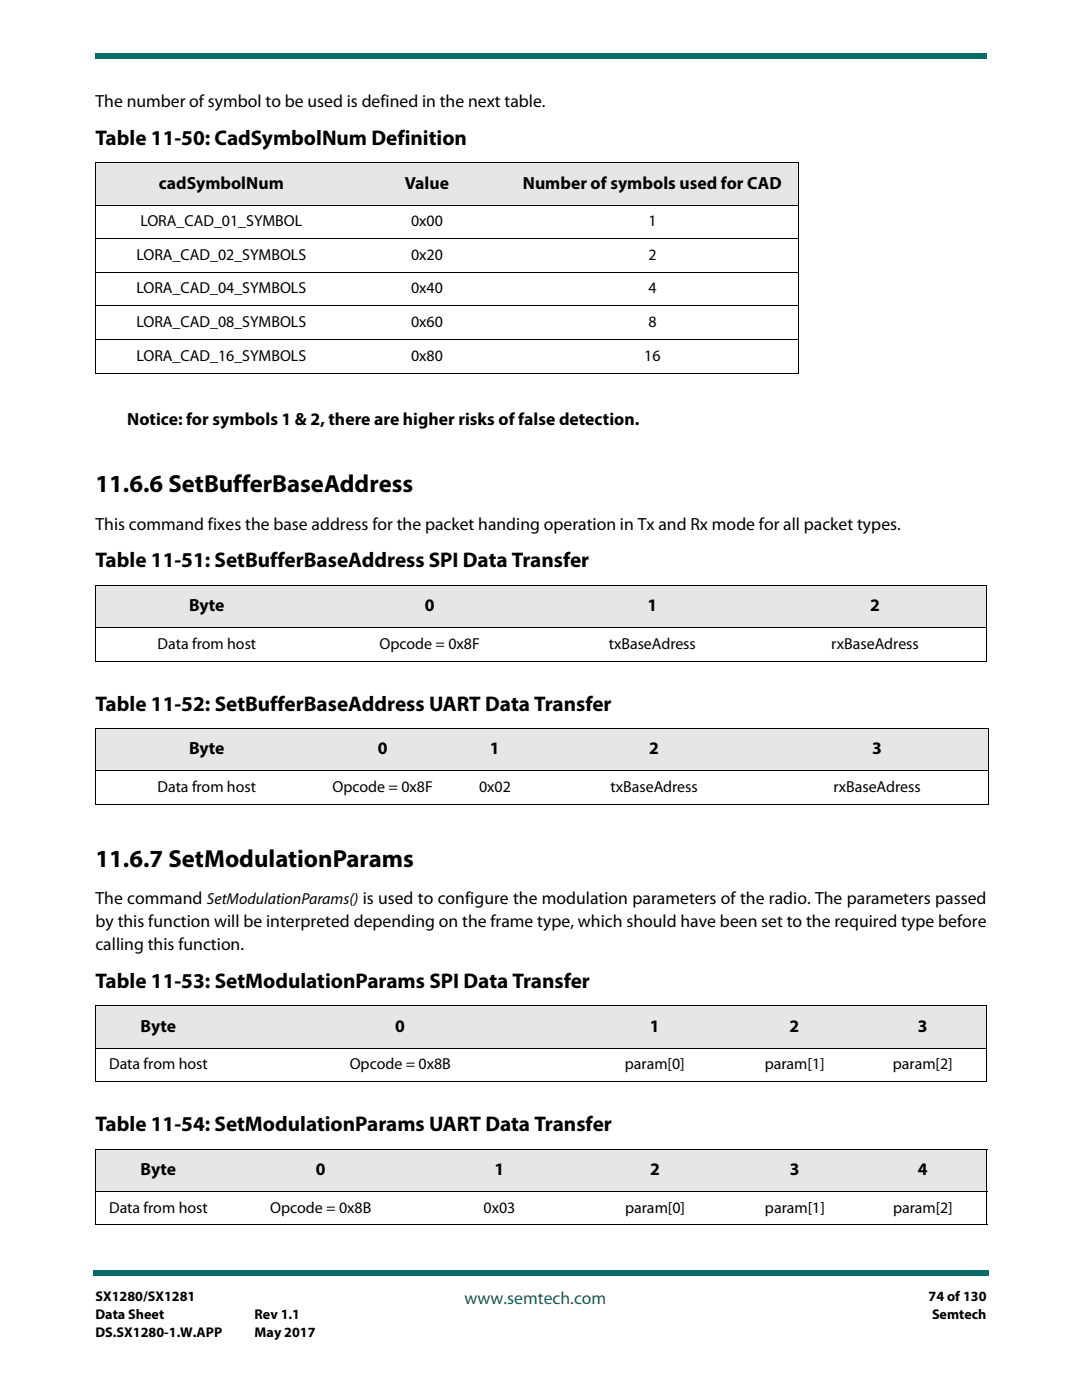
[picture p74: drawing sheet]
<svg xmlns="http://www.w3.org/2000/svg" width="216mm" height="279mm" viewBox="0 0 216 279" stroke-linecap="round" stroke-linejoin="round" font-family="sans-serif">
<defs><g id="words">
<g font-size="4.9">
<text x="19" y="98.2">11.6.6 SetBufferBaseAddress</text>
<text x="19" y="173">11.6.7 SetModulationParams</text>
</g>
<g font-size="4.2">
<text x="19" y="28.9">Table 11-50: CadSymbolNum Definition</text>
<text x="19" y="113.2">Table 11-51: SetBufferBaseAddress SPI Data Transfer</text>
<text x="19" y="141.8">Table 11-52: SetBufferBaseAddress UART Data Transfer</text>
<text x="19" y="197.2">Table 11-53: SetModulationParams SPI Data Transfer</text>
<text x="19" y="225.8">Table 11-54: SetModulationParams UART Data Transfer</text>
</g>
<g font-size="3.5">
<text x="19" y="21.4">The number of symbol to be used is defined in the next table.</text>
<text x="31.7" y="37.6">cadSymbolNum</text>
<text x="80.8" y="37.6">Value</text>
<text x="104.3" y="37.6">Number of symbols used for CAD</text>
<text x="25.4" y="84.9">Notice: for symbols 1 &amp; 2, there are higher risks of false detection.</text>
<text x="19" y="105.7">This command fixes the base address for the packet handing operation in Tx and Rx mode for all packet types.</text>
<text x="37.7" y="121.9">Byte</text>
<text x="84.8" y="121.9">0</text>
<text x="129.2" y="121.9">1</text>
<text x="173.7" y="121.9">2</text>
<text x="37.7" y="150.5">Byte</text>
<text x="75.4" y="150.5">0</text>
<text x="97.8" y="150.5">1</text>
<text x="129.5" y="150.5">2</text>
<text x="174" y="150.5">3</text>
<text x="19" y="180.5">The command SetModulationParams() is used to configure the modulation parameters of the radio. The parameters passed</text>
<text x="19.1" y="185.1">by this function will be interpreted depending on the frame type, which should have been set to the required type before</text>
<text x="19" y="189.7">calling this function.</text>
<text x="28.1" y="205.9">Byte</text>
<text x="78.9" y="205.9">0</text>
<text x="129.7" y="205.9">1</text>
<text x="157.6" y="205.9">2</text>
<text x="183.1" y="205.9">3</text>
<text x="28.1" y="234.5">Byte</text>
<text x="63" y="234.5">0</text>
<text x="98.7" y="234.5">1</text>
<text x="129.7" y="234.5">2</text>
<text x="157.6" y="234.5">3</text>
<text x="183.2" y="234.5">4</text>
</g>
<text font-size="3.5" fill="#086d68" x="92.7" y="260.2">www.semtech.com</text>
<g font-size="3.2">
<text x="28" y="45.1">LORA_CAD_01_SYMBOL</text>
<text x="82" y="45.1">0x00</text>
<text x="129.4" y="45.1">1</text>
<text x="27.2" y="51.9">LORA_CAD_02_SYMBOLS</text>
<text x="82" y="51.9">0x20</text>
<text x="129.4" y="51.9">2</text>
<text x="27.2" y="58.6">LORA_CAD_04_SYMBOLS</text>
<text x="82" y="58.6">0x40</text>
<text x="129.4" y="58.6">4</text>
<text x="27.2" y="65.3">LORA_CAD_08_SYMBOLS</text>
<text x="82" y="65.3">0x60</text>
<text x="129.4" y="65.3">8</text>
<text x="27.2" y="72">LORA_CAD_16_SYMBOLS</text>
<text x="82" y="72">0x80</text>
<text x="128.5" y="72">16</text>
<text x="31.4" y="129.5">Data from host</text>
<text x="75.7" y="129.5">Opcode = 0x8F</text>
<text x="121.5" y="129.5">txBaseAdress</text>
<text x="165.9" y="129.5">rxBaseAdress</text>
<text x="31.4" y="158.1">Data from host</text>
<text x="66.4" y="158.1">Opcode = 0x8F</text>
<text x="95.6" y="158.1">0x02</text>
<text x="121.8" y="158.1">txBaseAdress</text>
<text x="166.3" y="158.1">rxBaseAdress</text>
<text x="21.8" y="213.4">Data from host</text>
<text x="69.8" y="213.4">Opcode = 0x8B</text>
<text x="124.7" y="213.4">param[0]</text>
<text x="152.6" y="213.4">param[1]</text>
<text x="178.2" y="213.4">param[2]</text>
<text x="21.8" y="242">Data from host</text>
<text x="53.9" y="242">Opcode = 0x8B</text>
<text x="96.5" y="242">0x03</text>
<text x="124.7" y="242">param[0]</text>
<text x="152.6" y="242">param[1]</text>
<text x="178.2" y="242">param[2]</text>
</g>
<g font-size="2.8">
<text x="19" y="259.7">SX1280/SX1281</text>
<text x="19" y="263.2">Data Sheet</text>
<text x="50.8" y="263.2">Rev 1.1</text>
<text x="185.3" y="259.7">74 of 130</text>
<text x="186" y="263.2">Semtech</text>
<text x="19" y="266.7">DS.SX1280-1.W.APP</text>
<text x="50.8" y="266.7">May 2017</text>
</g>
</g></defs>
<g fill="#086d68">
<path d="M18.5 253.5h.5v1h-.5z"/>
<path d="M19 253.5h178.4v1h-178.4z"/>
</g>
<path d="M19 6.4h177.8v9.5h-177.8z" fill="#fff"/>
<g fill="#086d68">
<path d="M19 10.6v1z"/>
<path d="M19 10.6h177.8v1h-177.8z"/>
</g>
<g fill="#e6e6e6">
<path d="M19 32.4h50.3v8.5h-50.3z"/>
<path d="M69.3 32.4h31.8v8.5h-31.8z"/>
<path d="M101.1 32.4h58.2v8.5h-58.2z"/>
<path d="M19 116.8h44.5v8.4h-44.5z"/>
<path d="M63.5 116.8h44.4v8.4h-44.4z"/>
<path d="M107.9 116.8h44.5v8.4h-44.5z"/>
<path d="M152.4 116.8h44.4v8.4h-44.4z"/>
<path d="M19 145.4h44.5v8.4h-44.5z"/>
<path d="M63.5 145.4h25.7v8.4h-25.7z"/>
<path d="M89.2 145.4h19.1v8.4h-19.1z"/>
<path d="M108.3 145.4h44.5v8.4h-44.5z"/>
<path d="M152.8 145.4h44.4v8.4h-44.4z"/>
<path d="M19 200.7h25.2v8.5h-25.2z"/>
<path d="M44.2 200.7h71.3v8.5h-71.3z"/>
<path d="M115.5 200.7h30.3v8.5h-30.3z"/>
<path d="M145.8 200.7h25.5v8.5h-25.5z"/>
<path d="M171.3 200.7h25.5v8.5h-25.5z"/>
<path d="M19 229.3h25.2v8.5h-25.2z"/>
<path d="M44.2 229.3h39.6v8.5h-39.6z"/>
<path d="M83.8 229.3h31.8v8.5h-31.8z"/>
<path d="M115.6 229.3h30.2v8.5h-30.2z"/>
<path d="M145.8 229.3h25.6v8.5h-25.6z"/>
<path d="M171.4 229.3h25.5v8.5h-25.5z"/>
</g>
<g fill="none" stroke="#000" stroke-width=".2">
<path d="M19 32.4h140.4M19 32.5v41.8M159.3 32.5v41.8M19 40.9h140.4M19 47.6h140.4M19 54.3h140.4M19 61h140.4M19 67.7h140.4M19 74.4h140.4M19 116.8h177.9M19 116.9v14.9M196.8 116.9v14.9"/>
<path d="M19 125.2h177.9M19 131.9h177.9M19 145.4h178.3M19 153.8h178.3M19 145.4v15M197.2 145.4v15M19 160.5h178.3M19 200.7h177.9M19 209.2h177.9M19 215.9h177.9M19 200.8v15M196.8 200.8v15"/>
<path d="M19 229.3h178M19 237.8h178M19 229.4v15M196.9 229.4v15M19 244.5h178"/>
</g>
<use href="#words"/>
</svg>
